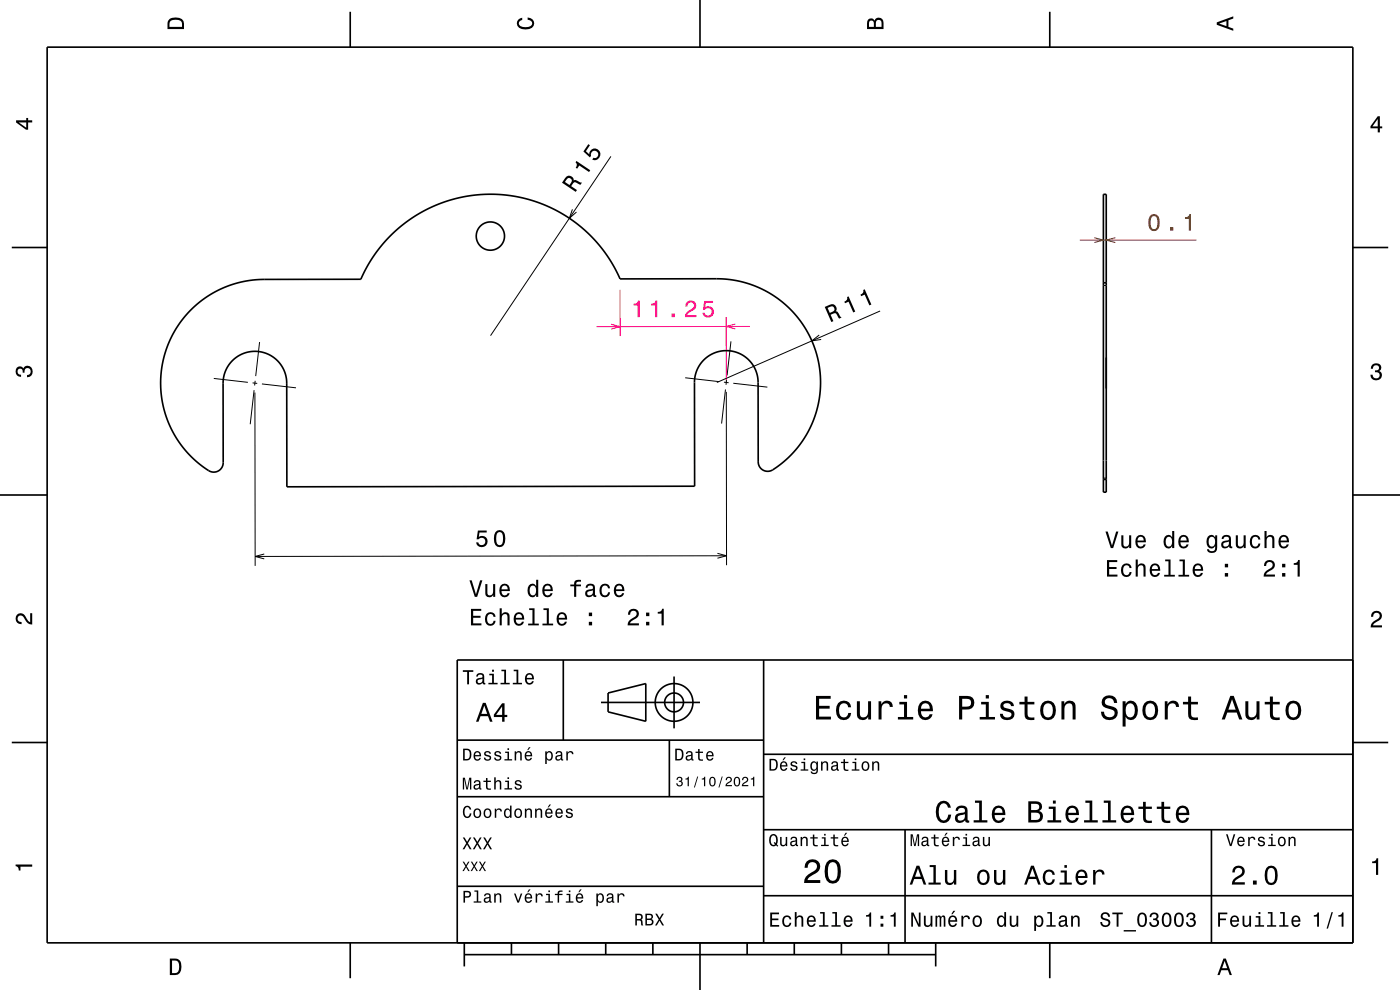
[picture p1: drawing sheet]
<svg xmlns="http://www.w3.org/2000/svg" width="297mm" height="210mm" viewBox="0 0 297 210" stroke-linecap="round" stroke-linejoin="round" font-family="sans-serif">
<g fill="none" stroke="#000" stroke-width=".21">
<path d="M129.6 33.2l-25.5 38M121.4 44.4l-.6 1.9 1.5-1.3M55.1 72.6l-.9 7.2M155.1 72.4l-.9 7.2M173.8 71.1l-1.6 1.2 2-.3M186.7 66l-34.6 15.1M234.1 60.6h.6M45.4 80.3l7.2 .8M53.6 81.2l1 .1M53.9 82.8l-.8 7.2M54.1 83.3v36.7M54.1 80.8l-.1 1"/>
<path d="M55.6 81.4l7.2 .9M145.4 80.1l7.2 .9M153.6 81.1l1 .1M153.9 82.6l-.8 7.2M154.1 83.1v36.8M154.1 80.6l-.1 1M155.6 81.3l7.2 .8M56.1 117.5l-2 .5 2 .6M152.2 117.4l1.9 .5-1.9 .5M154.1 117.9l-100 .1M234.1 101.4h.6"/>
</g>
<path d="M131.5 61.5l.1 9.8M154.1 67.3v13.7" fill="none" stroke="#ff0080" stroke-width=".21"/>
<g fill="none" stroke="#000" stroke-width=".35">
<path d="M10 10h277v190h-277zM74.3 2.5v7.5M148.5 0v10M222.7 2.5v7.5M2.5 52.5h7.5M234.1 41.2h.6v63.2h-.6zM234.1 60h.6M287 52.5h7.5M40.3 65.9l2.5-2.2 2.9-1.8 3.2-1.4 3.2-.9 3.7-.3 20.7-.1 1-2 1.6-2.6 1.5-2 1.8-2.1 1.8-1.7 2.1-1.8 2.3-1.5 2.4-1.3 2.5-1.1 2.4-.8 2.4-.5 3-.5 2.5-.1 3 .1 2.5 .4 2.7 .6 3.3 1.1 2.9 1.3 2.8 1.7 2.6 2 2.3 2.2 2.3 2.7 1.9 3 1.4 2.9 20.9-.1 3.8 .4 3.3 .9 3.2 1.5 2.9 1.9 2.6 2.4 1.6 1.9 1.2 1.9 1.2 2.2 .9 2.3 .5 2.2 .4 2.5 .1 2.2-.2 2.3-.3 2.2-.7 2.4-.9 2.1-1 2-1.3 1.8-1.6 2-1.6 1.5-1.7 1.4a2.29 2.29 0 0 1-3.6 .1l-.4-1.2v-16.9a6.7 6.7 0 0 0-6.7-6.7 6.7 6.7 0 0 0-6.8 6.7l.1 22-86.5 .2-.1-22.3a6.7 6.7 0 0 0-6.9-6.5 6.7 6.7 0 0 0-6.6 6.8v16.9a2.07 2.07 0 0 1-1.3 1.8 2.07 2.07 0 0 1-2.3-.5l-1.9-1.5-1.8-1.8-1.6-1.9-1.1-1.6-1.1-2-1-2.3-.6-2.4-.4-2.5-.1-2.3 .1-2.4 .4-2.5 .7-2.2 .9-2.3 1.1-2 1.4-2zM0 105h10M234.1 101.7h.6M287 105h10"/>
<path d="M119.5 140v17M162 140v60M287 140h-190v60M2.5 157.5h7.5M97 157h65M127.5 149h21M129 147l8-2v8l-8-2zM142 157v12M143 143.5v11M287 157.5h7.5M97 169h65M162 176h125"/>
<path d="M162 160h125M192 176v24M257 176v24M97 188h65M162 190h125M74.3 200v7.5M98.5 202.5h100M98.5 200v5M108.5 200v2.5M118.5 200v2.5M128.5 200v2.5M138.5 200v2.5"/>
<path d="M148.5 200v10M158.5 200v2.5M168.5 200v2.5M178.5 200v2.5M188.5 200v2.5M198.5 200v5M222.7 200v7.5"/>
<circle cx="104" cy="50.1" r="3"/>
<circle cx="143" cy="149" r="2"/>
<circle cx="143" cy="149" r="4"/>
</g>
<g fill="#000">
<path d="M36 4a2.18 2.18 0 0 0-.5 2.2h3.5v-1.2a1.43 1.43 0 0 0-1.7-1.3zM36.3 4.4a2.15 2.15 0 0 1 2.2 .3l.1 1h-2.6v-1z" fill-rule="evenodd"/>
<path d="M109.9 4.2l.9-.4v.4a.7 .7 0 0 0-.7 .5 .7 .7 0 0 0 .3 .8 1.7 1.7 0 0 0 2.5-.5 .9 .9 0 0 0-1-.8v-.5a1.24 1.24 0 0 1 1.4 1.1 1.24 1.24 0 0 1-1 1.4 2.22 2.22 0 0 1-2.5-.7l-.2-.5z" fill-rule="evenodd"/>
<path d="M184.2 4.2l-.3 .7v1.3h3.5v-1.3a.98 .98 0 0 0-.7-1.1 .98 .98 0 0 0-1.2 .6 .84 .84 0 0 0-1.3-.2zM184.5 4.5a.54 .54 0 0 1 .6-.1 .54 .54 0 0 1 .3 .6v.7h-1zM185.9 4.4a.62 .62 0 0 1 .8-.1 .62 .62 0 0 1 .3 .6v.8h-1.2z" fill-rule="evenodd"/>
<path d="M258.1 4.7v.6l3.5 1.2v-.4l-1-.4v-1.4l1-.4v-.4zM258.6 5l1.6-.5v1z" fill-rule="evenodd"/>
<path d="M3.4 25.5v.5l2.1 1.5h.5v-1.5h.8v-.5h-.8v-.5h-.4v.5zM4 26h1.6v1.1z" fill-rule="evenodd"/>
<path d="M122.3 34.1l-.2 .3a.77 .77 0 0 1 0 1.2l.3 .2 .5-.7 2.1 1.4 .2-.4zM124.8 30.6l-1 1.5 1.4 1.3 .2-.3a.79 .79 0 0 1 .5-1.1 .79 .79 0 0 1 1 .6 .79 .79 0 0 1-.8 .9h-.2l-.3 .3a1.21 1.21 0 0 0 1.8-.6 1.21 1.21 0 0 0-1-1.6 1.21 1.21 0 0 0-1.4 1.1l-.7-.6 .9-1.3z" fill-rule="evenodd"/>
<path d="M292.3 24.7l-1.6 2.1v.4h1.6v.9h.4v-.9h.5v-.4h-.5v-2.1zM292.3 25.2v1.6h-1.1z" fill-rule="evenodd"/>
<path d="M120.2 37.4l-1 1.4 2.9 1.9 .3-.4-1.2-.8a1.08 1.08 0 0 1 .8-.8l1.1 .5 .3-.4-1.3-.6-.4 .1v-.3a1.01 1.01 0 0 0-1.5-.6zM120.4 37.9a.59 .59 0 0 1 .8 .1 .59 .59 0 0 1-.1 .8l-.3 .5-1-.7z" fill-rule="evenodd"/>
<path d="M175 65.1l1.4 3.2 .4-.2-.6-1.3a.85 .85 0 0 1 1.3 0l.5 .8 .5-.2-.8-1.3-.4-.1a.97 .97 0 0 0-.1-1.2 .97 .97 0 0 0-1.2-.2zM175.6 65.3a1.09 1.09 0 0 1 1.2-.2 .61 .61 0 0 1 .2 .6 .61 .61 0 0 1-.5 .5l-.5 .2z" fill-rule="evenodd"/>
<path d="M179.7 63a.77 .77 0 0 1-.6 1l.2 .3 .7-.3 1 2.3 .4-.2-1.4-3.2zM183.1 61.5a.77 .77 0 0 1-.6 1l.2 .3 .7-.3 1 2.3 .5-.2-1.5-3.2z" fill-rule="evenodd"/>
<path d="M291.1 77.4a1.08 1.08 0 0 1 1.4-.2 1.08 1.08 0 0 1 .4 1.2l-.3 .3a1.06 1.06 0 0 1 .5 1.3 1.06 1.06 0 0 1-1.2 .7 1.1 1.1 0 0 1-1.2-1.2h.5a.71 .71 0 0 0 1 .8 .71 .71 0 0 0 .1-1.3h-.6v-.4a.61 .61 0 0 0 .8-.3 .61 .61 0 0 0-.2-.8 .61 .61 0 0 0-.9 .2l-.1 .5h-.5z" fill-rule="evenodd"/>
<path d="M3.6 78a.86 .86 0 0 1 1.4 .2 1.06 1.06 0 0 1 1.2-.6 1.06 1.06 0 0 1 .7 1.2 1.1 1.1 0 0 1-1.2 1.2v-.4a.71 .71 0 0 0 .8-1 .71 .71 0 0 0-1.3-.1v.6h-.4a.61 .61 0 0 0-.3-.8 .61 .61 0 0 0-.8 .2 .61 .61 0 0 0 .2 .8l.6 .2v.4a1.15 1.15 0 0 1-1.2-.6 1.15 1.15 0 0 1 .3-1.3z" fill-rule="evenodd"/>
<path d="M101.4 112.5l-.3 1.9h.4a.79 .79 0 0 1 1.2-.2 .79 .79 0 0 1 0 1.2 .79 .79 0 0 1-1.1-.1l-.1-.2h-.5a1.21 1.21 0 0 0 1.5 1 1.21 1.21 0 0 0 .8-1.6 1.21 1.21 0 0 0-1.7-.6l.1-.9h1.6v-.5zM105.1 112.9a2.66 2.66 0 0 0 .4 3.1 1.13 1.13 0 0 0 1.6-1 2.3 2.3 0 0 0-.6-2.4l-.5-.2-.5 .2zM105.6 112.9h.7a2.37 2.37 0 0 1 0 2.7h-.6a2.38 2.38 0 0 1-.1-2.7z" fill-rule="evenodd"/>
<path d="M3.6 130.4a1.22 1.22 0 0 1 2 .7l.4 .6 .4 .3v-1.9h.4v2.4a1.8 1.8 0 0 1-1.7-1.4 .71 .71 0 0 0-.9-.5 .71 .71 0 0 0-.5 .8 .71 .71 0 0 0 .9 .5v.5a1.18 1.18 0 0 1-1.2-.7 1.18 1.18 0 0 1 .2-1.3z" fill-rule="evenodd"/>
<path d="M291.2 129.9a1.18 1.18 0 0 1 1.9 .3 1.18 1.18 0 0 1-1 1.7l-.5 .3-.3 .5h1.9v.4h-2.4a1.8 1.8 0 0 1 1.4-1.8 .71 .71 0 0 0 .5-.8 .71 .71 0 0 0-.9-.5 .71 .71 0 0 0-.5 .8h-.4z" fill-rule="evenodd"/>
<path d="M98.2 158.8v2.5h.9a1.37 1.37 0 0 0 .7-2.2 1.56 1.56 0 0 0-1.6-.3zM98.6 159.1a.98 .98 0 0 1 1.1 .7 .98 .98 0 0 1-.6 1.2h-.5zM100.7 159.6a1.04 1.04 0 0 0-.2 1.2 1.04 1.04 0 0 0 1 .5l.5-.5h-.3l-.4 .3a.54 .54 0 0 1-.5-.7h1.3a.83 .83 0 0 0-.4-.9 .83 .83 0 0 0-1 .1zM100.9 159.7l.2-.1a.47 .47 0 0 1 .5 .1 .47 .47 0 0 1 .1 .5h-.9zM102.9 159.5l-.2 .1a.69 .69 0 0 0 .9 .9l.2 .1a.43 .43 0 0 1-.4 .5 .43 .43 0 0 1-.4-.4h-.3a.74 .74 0 0 0 .9 .7 .74 .74 0 0 0 .5-1l-1-.4a.38 .38 0 0 1 .3-.5 .38 .38 0 0 1 .4 .4h.3a.78 .78 0 0 0-1.2-.4zM105.1 159.5l-.2 .1a.69 .69 0 0 0 .9 .9l.2 .1a.43 .43 0 0 1-.4 .5 .43 .43 0 0 1-.5-.4h-.3a.74 .74 0 0 0 .9 .7 .74 .74 0 0 0 .5-1l-.9-.4a.38 .38 0 0 1 .3-.5 .38 .38 0 0 1 .4 .4h.3a.77 .77 0 0 0-1.2-.4zM107.2 159.4v.3h.5v1.3h-.7v.3h1.6v-.3h-.6v-1.6zM107.7 158.7v.4h.3v-.4zM109.2 159.4v1.9h.3v-1.1a.45 .45 0 0 1 .4-.6 .45 .45 0 0 1 .5 .5v1.2h.3v-1.3a.63 .63 0 0 0-.5-.7 .63 .63 0 0 0-.7 .4v-.3zM112.2 158.5l-.4 .6h.3l.5-.6zM111.5 159.6a1.04 1.04 0 0 0-.2 1.2 1.04 1.04 0 0 0 1.1 .5l.5-.5h-.3l-.5 .3a.54 .54 0 0 1-.5-.7h1.3a.83 .83 0 0 0-.4-.9 .83 .83 0 0 0-1 .1zM111.8 159.7l.1-.1a.48 .48 0 0 1 .5 .1 .48 .48 0 0 1 .2 .5h-1zM115.7 159.4v2.7h.3v-1.1a.66 .66 0 0 0 .7 .4 .66 .66 0 0 0 .5-.6 .91 .91 0 0 0 0-1.1 .91 .91 0 0 0-1-.3l-.2 .3v-.3zM116.1 159.8a.45 .45 0 0 1 .5-.2 .45 .45 0 0 1 .3 .4 .65 .65 0 0 1 .1 .8 .65 .65 0 0 1-.7 .2 .98 .98 0 0 1-.2-1.2zM118.1 159.5l-.2 .4h.3a.39 .39 0 0 1 .4-.3 .39 .39 0 0 1 .3 .5h-.1a.65 .65 0 0 0-1 .4 .65 .65 0 0 0 .6 .9l.6-.3 .1 .2h.4v-.2l-.2-.1v-1.1a.72 .72 0 0 0-.5-.6 .72 .72 0 0 0-.7 .2zM118.2 160.6l.8-.3a.55 .55 0 0 1-.2 .7 .55 .55 0 0 1-.6 0zM120.1 159.4v1.9h.4v-1.1a.47 .47 0 0 1 .2-.6 .47 .47 0 0 1 .6 .2v.2h.4a.64 .64 0 0 0-.5-.7 .64 .64 0 0 0-.8 .4v-.3z" fill-rule="evenodd"/>
<path d="M98.2 142.2v.3h.9v2.7h.4v-2.7h.9v-.3zM101.3 143l-.3 .5h.4a.47 .47 0 0 1 .5-.4 .47 .47 0 0 1 .4 .6l-.2 .1a.84 .84 0 0 0-1 .2 .84 .84 0 0 0 0 1.1 .9 .9 0 0 0 1.3-.2l.1 .2 .5 .1v-.3l-.3-.1v-1.3a.87 .87 0 0 0-1.4-.5zM101.4 144.3l.9-.3a.66 .66 0 0 1-.1 .7 .66 .66 0 0 1-.8 .1zM103.8 142.9v.3h.6v1.6h-.8v.4h2v-.4h-.8v-1.9zM104.4 142.1v.4h.4v-.4zM106.4 142.1v.3h.6v2.4h-.8v.4h1.9v-.4h-.7v-2.7zM109 142.1v.3h.6v2.4h-.8v.4h1.9v-.4h-.7v-2.7zM111.6 143.1a1.32 1.32 0 0 0 .7 2.1 .9 .9 0 0 0 .9-.7h-.3l-.2 .3-.4 .1a.65 .65 0 0 1-.6-.8h1.6a1 1 0 0 0-.4-1.2 1 1 0 0 0-1.3 .2zM111.9 143.3a.57 .57 0 0 1 .7-.1 .57 .57 0 0 1 .3 .6h-1.2z" fill-rule="evenodd"/>
<path d="M102.4 149.1l-1.4 4h.5l.4-1.2h1.6l.4 1.2h.6l-1.5-4zM102.7 149.7l.7 1.7h-1.3zM106.5 149.2l-1.7 2.4v.5h1.7v1h.5v-1h.6v-.5h-.6v-2.4zM106.5 149.9v1.7h-1.3z" fill-rule="evenodd"/>
<path d="M143.2 158.8v2.5h.9a1.37 1.37 0 0 0 .7-2.2 1.56 1.56 0 0 0-1.6-.3zM143.6 159.1a.98 .98 0 0 1 1.1 .7 .98 .98 0 0 1-.6 1.2h-.5zM145.7 159.5l-.2 .4h.3a.39 .39 0 0 1 .5-.3 .39 .39 0 0 1 .3 .5h-.2a.65 .65 0 0 0-.9 .4 .65 .65 0 0 0 .5 .9l.7-.3v.2h.4v-.2l-.1-.1-.1-1.1a.73 .73 0 0 0-.4-.6 .73 .73 0 0 0-.8 .2zM145.8 160.6l.8-.3a.55 .55 0 0 1-.1 .7 .55 .55 0 0 1-.7 0zM148.1 158.9v.5h-.5v.3h.5v1.3a.75 .75 0 0 0 1 .4v-.3a.48 .48 0 0 1-.7-.3v-1.1h.7v-.3h-.7v-.5zM150 159.6a1.04 1.04 0 0 0-.2 1.2 1.04 1.04 0 0 0 1.1 .5l.5-.5h-.4l-.4 .3a.54 .54 0 0 1-.5-.7h1.3a.83 .83 0 0 0-.4-.9 .83 .83 0 0 0-1 .1zM150.3 159.7l.1-.1a.48 .48 0 0 1 .5 .1 .48 .48 0 0 1 .2 .5h-1z" fill-rule="evenodd"/>
<path d="M173.1 147.6v5h3.2v-.6h-2.5v-1.7h2.2v-.6h-2.2v-1.5h2.4v-.6zM177.8 149.2a2.59 2.59 0 0 0 .5 3.4 1.58 1.58 0 0 0 2.3-1.4h-.6a.95 .95 0 0 1-.9 1 .95 .95 0 0 1-1-.9 1.59 1.59 0 0 1 .9-2.1 .85 .85 0 0 1 .9 .8h.7a1.56 1.56 0 0 0-1.1-1.3 1.56 1.56 0 0 0-1.7 .5zM181.8 148.8v2.5a1.27 1.27 0 0 0 .9 1.4 1.27 1.27 0 0 0 1.5-.7v.6h.6v-3.8h-.6v2.2a.92 .92 0 0 1-.6 1.1 .92 .92 0 0 1-1.2-.4v-2.9zM186.4 148.8v3.8h.6v-2.2a.95 .95 0 0 1 .5-1.1 .95 .95 0 0 1 1.2 .3l.1 .4h.6a1.28 1.28 0 0 0-1-1.4 1.28 1.28 0 0 0-1.4 .8v-.6zM190.8 148.9v.5h1v2.7h-1.3v.5h3.2v-.5h-1.3v-3.2zM191.8 147.4v.8h.6v-.8zM195.1 149.2a2.62 2.62 0 0 0 .5 3.4 1.57 1.57 0 0 0 2.2-1.1h-.6l-.3 .5-.5 .2a1.08 1.08 0 0 1-1-1.3h2.5a1.66 1.66 0 0 0-.7-2 1.66 1.66 0 0 0-2.1 .3zM195.6 149.5a.94 .94 0 0 1 1.2-.2 .94 .94 0 0 1 .5 1h-1.9zM203.5 147.6v5h.6v-2.1h.8a1.47 1.47 0 0 0 1.8-1.2 1.47 1.47 0 0 0-1.5-1.7zM204.1 148.2a1.6 1.6 0 0 1 1.8 .5 .86 .86 0 0 1 0 .9 .86 .86 0 0 1-.9 .3h-.9zM208.1 148.9v.5h1v2.7h-1.3v.5h3.3v-.5h-1.3v-3.2zM209.1 147.4v.8h.7v-.8zM212.6 148.9a1.08 1.08 0 0 0-.3 1.2 1.08 1.08 0 0 0 1 .7l1.1 .4a.57 .57 0 0 1 .2 .6 .57 .57 0 0 1-.5 .4 .96 .96 0 0 1-1.4-.8h-.6a1.6 1.6 0 0 0 1.3 1.4 1.6 1.6 0 0 0 1.7-.8 1.13 1.13 0 0 0-1-1.6l-1.1-.3-.2-.4a.87 .87 0 0 1 .9-.5 .87 .87 0 0 1 .8 .6h.6a1.41 1.41 0 0 0-2.1-1.1zM217.4 147.8v1.1h-1.1v.5h1.1v2.6l.2 .4 .4 .3h1.4v-.5a.97 .97 0 0 1-1.4-.5v-2.3h1.4v-.5h-1.4v-1.1zM221.1 149.2a2.56 2.56 0 0 0 .5 3.4 1.72 1.72 0 0 0 1.8-.2 1.72 1.72 0 0 0 .6-1.7 1.7 1.7 0 0 0-.9-1.9 1.7 1.7 0 0 0-2 .4zM221.6 149.6a.96 .96 0 0 1 1-.4 .96 .96 0 0 1 .7 .8 1.59 1.59 0 0 1-1 2.2 1.19 1.19 0 0 1-1-1.5zM225.2 148.8v3.8h.6v-2.2a.97 .97 0 0 1 .5-1.1 .97 .97 0 0 1 1.1 .2l.1 .7v2.4h.7v-2.5a1.27 1.27 0 0 0-.9-1.4 1.27 1.27 0 0 0-1.5 .6v-.5zM234.1 147.9a1.38 1.38 0 0 0-.3 1.5 1.38 1.38 0 0 0 1.3 .9 1.25 1.25 0 0 1 1.4 .9 1.15 1.15 0 0 1-1.3 .9 1.15 1.15 0 0 1-1-1.1h-.7a1.8 1.8 0 0 0 1.7 1.8 1.8 1.8 0 0 0 1.9-1.6 1.46 1.46 0 0 0-1.5-1.4l-.6-.2a.83 .83 0 0 1-.5-1.1 .83 .83 0 0 1 1.2-.3l.5 .5 .1 .4h.7a1.67 1.67 0 0 0-1-1.6 1.67 1.67 0 0 0-1.9 .4zM238.2 148.8v5.3h.6v-2.1a1.32 1.32 0 0 0 1.4 .7 1.32 1.32 0 0 0 1.1-1.1 2.43 2.43 0 0 0-.8-2.8 1.21 1.21 0 0 0-1.7 .5v-.5zM239.1 149.6a.9 .9 0 0 1 .9-.4 .9 .9 0 0 1 .7 .8 1.61 1.61 0 0 1-.9 2.2 1.18 1.18 0 0 1-1-1.5zM242.8 149.2a2.56 2.56 0 0 0 .5 3.4 1.72 1.72 0 0 0 1.8-.2 1.72 1.72 0 0 0 .6-1.7 1.7 1.7 0 0 0-.9-1.9 1.7 1.7 0 0 0-2 .4zM243.3 149.6a.96 .96 0 0 1 1-.4 .96 .96 0 0 1 .7 .8 1.59 1.59 0 0 1-1 2.2 1.19 1.19 0 0 1-1-1.5zM247.1 148.8v3.8h.6v-2.2a.95 .95 0 0 1 .5-1.1 .95 .95 0 0 1 1.2 .3l.1 .4h.6a1.28 1.28 0 0 0-1-1.4 1.28 1.28 0 0 0-1.4 .8v-.6zM252 147.8v1.1h-1v.5h1l.1 2.6 .2 .4 .4 .3h1.4v-.5a.97 .97 0 0 1-1.4-.5v-2.3h1.4v-.5h-1.4v-1.1zM261 147.6l-1.8 5h.6l.6-1.4h2l.5 1.4h.7l-1.9-5zM261.4 148.3l.7 2.2h-1.5zM264.2 148.8v2.5a1.27 1.27 0 0 0 .9 1.4 1.27 1.27 0 0 0 1.5-.7v.6h.6v-3.8h-.6v2.2a.92 .92 0 0 1-.6 1.1 .92 .92 0 0 1-1.1-.4l-.1-2.9zM269.4 147.8v1.1h-1.1v.5h1.1v2.6l.2 .4 .4 .3 .7 .1 .8-.1v-.5a.97 .97 0 0 1-1.4-.5l-.1-2.3h1.5v-.5h-1.5v-1.1zM273.1 149.2a2.56 2.56 0 0 0 .6 3.4 1.72 1.72 0 0 0 1.8-.2 1.72 1.72 0 0 0 .6-1.7 1.7 1.7 0 0 0-.9-1.9 1.7 1.7 0 0 0-2.1 .4zM273.6 149.6a.96 .96 0 0 1 1-.4 .96 .96 0 0 1 .7 .8 1.59 1.59 0 0 1-.9 2.2 1.19 1.19 0 0 1-1.1-1.5z" fill-rule="evenodd"/>
<path d="M98.2 165v2.5h.3v-2.3l.4 2.3h.3l.5-2.3v2.3h.3v-2.5h-.5l-.4 2.2-.5-2.2zM100.7 165.6l-.2 .5h.3a.39 .39 0 0 1 .5-.4 .39 .39 0 0 1 .3 .6h-.2a.65 .65 0 0 0-.9 .4 .65 .65 0 0 0 .5 .8l.7-.3v.2l.4 .1v-.3h-.1l-.1-1.1a.73 .73 0 0 0-.4-.6 .73 .73 0 0 0-.8 .1zM100.8 166.7l.8-.2a.55 .55 0 0 1-.1 .6 .55 .55 0 0 1-.7 .1zM103.1 165v.6h-.5v.3h.5v1.3a.74 .74 0 0 0 1 .3v-.3a.49 .49 0 0 1-.7-.2v-1.1h.7v-.3h-.7v-.6zM104.8 164.9v2.6h.4v-1.1a.45 .45 0 0 1 .3-.7 .45 .45 0 0 1 .5 .6v1.2h.3v-1.3a.63 .63 0 0 0-.4-.7 .63 .63 0 0 0-.7 .3v-.9zM107.2 165.6v.3h.5v1.3h-.7v.3h1.6v-.3h-.6v-1.6zM107.7 164.9v.3h.3v-.3zM109.4 165.6l-.2 .2a.69 .69 0 0 0 .9 .9l.2 .1a.43 .43 0 0 1-.3 .5 .43 .43 0 0 1-.5-.4h-.3a.74 .74 0 0 0 .9 .7 .74 .74 0 0 0 .5-1.1l-1-.3a.38 .38 0 0 1 .3-.5 .38 .38 0 0 1 .4 .4l.4-.1a.78 .78 0 0 0-1.3-.4z" fill-rule="evenodd"/>
<path d="M98.4 171.2a1.45 1.45 0 0 0 .7 2.3 .94 .94 0 0 0 .9-1h-.3a.59 .59 0 0 1-.8 .7 1.31 1.31 0 0 1 .2-2l.3 .1 .2 .4h.4a.85 .85 0 0 0-.6-.8 .85 .85 0 0 0-1 .3zM100.6 171.7a1.04 1.04 0 0 0-.1 1.3 1.04 1.04 0 0 0 1.1 .5 1.04 1.04 0 0 0 .5-1.3 1.04 1.04 0 0 0-1.2-.7zM100.9 171.9a.48 .48 0 0 1 .5-.1 .48 .48 0 0 1 .3 .4 .66 .66 0 0 1 0 .7 .66 .66 0 0 1-.7 .3 .98 .98 0 0 1-.1-1.3zM102.8 171.7a1.04 1.04 0 0 0-.2 1.3 1.04 1.04 0 0 0 1.2 .5 1.04 1.04 0 0 0 .5-1.3 1.04 1.04 0 0 0-1.2-.7zM103 171.9a.48 .48 0 0 1 .5-.1 .48 .48 0 0 1 .4 .4 .66 .66 0 0 1 0 .7 .66 .66 0 0 1-.7 .3 .97 .97 0 0 1-.2-1.3zM105 171.5v2h.3v-1.1a.47 .47 0 0 1 .2-.6 .47 .47 0 0 1 .6 .2l.1 .1h.3a.64 .64 0 0 0-.5-.6 .64 .64 0 0 0-.7 .4v-.4zM107.1 171.7a1.06 1.06 0 0 0-.2 1.2 1.06 1.06 0 0 0 .9 .6l.4-.3v.3h.3v-2.6h-.3v.9a.63 .63 0 0 0-1.1-.1zM107.4 171.9a.44 .44 0 0 1 .4-.1 .44 .44 0 0 1 .4 .4 .65 .65 0 0 1 0 .7 .65 .65 0 0 1-.7 .3l-.2-.4zM109.3 171.7a1.04 1.04 0 0 0-.1 1.3 1.04 1.04 0 0 0 1.1 .5 1.04 1.04 0 0 0 .5-1.3 1.04 1.04 0 0 0-1.2-.7zM109.5 171.9a.48 .48 0 0 1 .6-.1 .48 .48 0 0 1 .3 .4 .66 .66 0 0 1 0 .7 .66 .66 0 0 1-.7 .3 .98 .98 0 0 1-.2-1.3zM111.4 171.5v2h.3v-1.1a.45 .45 0 0 1 .3-.7 .45 .45 0 0 1 .5 .6v1.2h.4v-1.3a.63 .63 0 0 0-.5-.7 .63 .63 0 0 0-.7 .3v-.3zM113.5 171.5v2h.3v-1.1a.45 .45 0 0 1 .3-.6 .45 .45 0 0 1 .6 .2v1.5h.3v-1.3a.63 .63 0 0 0-.4-.7 .63 .63 0 0 0-.8 .3v-.3zM116.5 170.7l-.3 .6h.2l.5-.6zM115.9 171.7a1.04 1.04 0 0 0-.2 1.2 1.04 1.04 0 0 0 1 .6l.5-.6h-.3l-.4 .4a.54 .54 0 0 1-.5-.7h1.2a.83 .83 0 0 0-.3-1 .83 .83 0 0 0-1 .1zM116.1 171.9l.2-.1a.47 .47 0 0 1 .4 .1 .47 .47 0 0 1 .2 .4h-.9zM118 171.7a1.04 1.04 0 0 0-.2 1.2 1.04 1.04 0 0 0 1.1 .6l.5-.6h-.3l-.5 .4a.53 .53 0 0 1-.5-.7h1.3a.83 .83 0 0 0-.3-1 .83 .83 0 0 0-1.1 .1zM118.3 171.9l.1-.1a.47 .47 0 0 1 .5 .1 .47 .47 0 0 1 .2 .4h-1zM120.2 171.6l-.1 .2a.69 .69 0 0 0 .8 .9l.3 .1a.43 .43 0 0 1-.4 .5 .43 .43 0 0 1-.5-.4h-.3a.74 .74 0 0 0 .9 .7 .74 .74 0 0 0 .5-1.1l-1-.3a.38 .38 0 0 1 .3-.5 .38 .38 0 0 1 .5 .3h.3a.77 .77 0 0 0-1.3-.4z" fill-rule="evenodd"/>
<path d="M143.7 164.9l-.2 .5h.3a.35 .35 0 0 1 .2-.4 .35 .35 0 0 1 .4 .1 .35 .35 0 0 1-.1 .5h-.3v.2a.42 .42 0 0 1 .6 .4 .42 .42 0 0 1-.5 .5 .42 .42 0 0 1-.4-.6h-.2a.66 .66 0 0 0 .9 .7 .66 .66 0 0 0 .1-1.1 .58 .58 0 0 0 .1-.9 .58 .58 0 0 0-.9 .1zM145.4 165.1v.3h.5v1.4h.2v-2zM147.9 164.7l-.7 2.3h.2l.7-2.3zM148.9 165.1v.3h.4v1.4h.3v-2zM150.6 165a1.15 1.15 0 0 0 .5 1.8 1.16 1.16 0 0 0 .5-1.8 .63 .63 0 0 0-1 0zM150.9 165.1l.2-.1a.98 .98 0 0 1 0 1.6l-.2-.1-.2-.3v-.7zM153.1 164.7l-.7 2.3h.2l.7-2.3zM154.1 164.9l-.2 .6h.3a.4 .4 0 0 1 .3-.5 .4 .4 0 0 1 .5 .3 .4 .4 0 0 1-.3 .5l-.2 .1a.93 .93 0 0 0-.6 .9h1.4v-.3h-1.1l.5-.4a.67 .67 0 0 0 .5-1 .67 .67 0 0 0-1.1-.2zM155.8 165a1.15 1.15 0 0 0 .5 1.8 1.16 1.16 0 0 0 .5-1.8 .63 .63 0 0 0-1 0zM156.1 165.1l.2-.1a.98 .98 0 0 1 0 1.6l-.2-.1-.2-.3v-.7zM157.6 164.9l-.2 .6h.3a.4 .4 0 0 1 .3-.5 .4 .4 0 0 1 .5 .3 .4 .4 0 0 1-.3 .5l-.2 .1a.94 .94 0 0 0-.6 .9h1.3v-.3h-1l.4-.4a.67 .67 0 0 0 .6-1 .67 .67 0 0 0-1.1-.2zM159.3 165.1v.3h.5v1.4h.2v-2z" fill-rule="evenodd"/>
<path d="M163.2 161v2.5h.9a1.37 1.37 0 0 0 .7-2.2 1.58 1.58 0 0 0-1.6-.3zM163.6 161.3a.98 .98 0 0 1 1.1 .7 .98 .98 0 0 1-.6 1.2h-.5zM166.4 160.7l-.4 .6h.2l.5-.6zM165.7 161.7a1.04 1.04 0 0 0-.2 1.2 1.04 1.04 0 0 0 1 .6l.5-.6h-.3l-.4 .4a.54 .54 0 0 1-.5-.7h1.3a.83 .83 0 0 0-.4-1 .83 .83 0 0 0-1 .1zM165.9 161.9l.2-.1a.48 .48 0 0 1 .5 .1 .48 .48 0 0 1 .1 .4h-.9zM167.9 161.6l-.2 .2a.68 .68 0 0 0 .9 .9l.2 .1a.43 .43 0 0 1-.4 .5 .43 .43 0 0 1-.4-.4h-.3a.74 .74 0 0 0 .9 .7 .74 .74 0 0 0 .5-1.1l-1-.3a.38 .38 0 0 1 .3-.5 .38 .38 0 0 1 .4 .4l.3-.1a.78 .78 0 0 0-1.2-.4zM170 161.6v.3h.5v1.3h-.7v.3h1.7v-.3h-.7v-1.6zM170.5 160.9v.3h.3v-.3zM172.1 161.7a1.06 1.06 0 0 0-.2 1.2 1.06 1.06 0 0 0 .9 .6l.4-.3a.52 .52 0 0 1-.2 .7 .52 .52 0 0 1-.7-.3h-.3a.78 .78 0 0 0 .9 .6 .78 .78 0 0 0 .6-.8v-1.9h-.3v.4l-.2-.3a.64 .64 0 0 0-.9 .1zM172.4 161.9a.45 .45 0 0 1 .4-.1 .45 .45 0 0 1 .4 .4 .65 .65 0 0 1 0 .7 .65 .65 0 0 1-.7 .3l-.2-.4zM174.2 161.5v2h.3v-1.1a.45 .45 0 0 1 .3-.6 .45 .45 0 0 1 .5 .2l.1 1.5h.3v-1.3a.63 .63 0 0 0-.5-.7 .63 .63 0 0 0-.7 .3v-.3zM176.6 161.6l-.2 .5h.3a.39 .39 0 0 1 .4-.4 .39 .39 0 0 1 .3 .6h-.1a.65 .65 0 0 0-1 .4 .65 .65 0 0 0 .6 .8l.6-.3 .1 .2 .4 .1-.2-.4v-1a.73 .73 0 0 0-1.2-.5zM176.7 162.7l.8-.2a.55 .55 0 0 1-.2 .6 .55 .55 0 0 1-.6 .1zM178.9 161v.6h-.5v.3h.5l.1 1.3a.75 .75 0 0 0 1 .3v-.3a.48 .48 0 0 1-.7-.2v-1.1h.7v-.3h-.7v-.6zM180.8 161.6v.3h.5v1.3h-.6v.3h1.6v-.3h-.6v-1.6zM181.3 160.9v.3h.4v-.3zM183 161.7a1.04 1.04 0 0 0-.2 1.3 1.04 1.04 0 0 0 1.2 .5 1.04 1.04 0 0 0 .4-1.3 1.04 1.04 0 0 0-1.2-.7zM183.2 161.9a.48 .48 0 0 1 .5-.1 .48 .48 0 0 1 .4 .4 .66 .66 0 0 1 0 .7 .66 .66 0 0 1-.7 .3 .98 .98 0 0 1-.2-1.3zM185 161.5v2h.3v-1.1a.45 .45 0 0 1 .3-.6 .45 .45 0 0 1 .6 .2v1.5h.3v-1.3a.63 .63 0 0 0-.4-.7 .63 .63 0 0 0-.8 .3v-.3z" fill-rule="evenodd"/>
<path d="M163.4 177.2a1.45 1.45 0 0 0 .7 2.3l.5-.2 .3 .3 .2-.2-.3-.3a1.53 1.53 0 0 0-.5-2.2l-.6 .1zM163.8 177.3l.3-.1a1.21 1.21 0 0 1 .5 1.7l-.3-.3-.2 .2 .3 .3a.45 .45 0 0 1-.7-.1 1.62 1.62 0 0 1 .1-1.7zM165.5 177.5v1.3a.63 .63 0 0 0 .4 .7 .63 .63 0 0 0 .8-.3v.3h.3v-2h-.3v1.2a.46 .46 0 0 1-.3 .5 .46 .46 0 0 1-.6-.2v-1.5zM167.9 177.6l-.2 .5h.3a.39 .39 0 0 1 .5-.4 .39 .39 0 0 1 .2 .6h-.1a.65 .65 0 0 0-.9 .4 .65 .65 0 0 0 .5 .8l.6-.3 .1 .2 .4 .1v-.3h-.2v-1.1a.73 .73 0 0 0-1.2-.5zM168 178.7l.8-.2a.55 .55 0 0 1-.2 .6 .55 .55 0 0 1-.6 .1zM169.8 177.5v2h.4v-1.1a.45 .45 0 0 1 .2-.6 .45 .45 0 0 1 .6 .2v1.5h.3v-1.3a.63 .63 0 0 0-.4-.7 .63 .63 0 0 0-.8 .3v-.3zM172.4 177v.6h-.5v.3h.5l.1 1.3a.75 .75 0 0 0 1 .3v-.3a.49 .49 0 0 1-.7-.2v-1.1h.7v-.3h-.7v-.6zM174.3 177.6v.3h.5v1.3h-.6v.3h1.6v-.3h-.6v-1.6zM174.8 176.9v.3h.4v-.3zM176.8 177v.6h-.6v.3h.6v1.3a.74 .74 0 0 0 1 .3v-.3a.49 .49 0 0 1-.7-.2v-1.1h.7v-.3h-.7v-.6zM179.4 176.7l-.4 .6h.2l.5-.6zM178.7 177.7a1.04 1.04 0 0 0-.2 1.2 1.04 1.04 0 0 0 1 .6l.5-.6h-.3l-.4 .4a.54 .54 0 0 1-.5-.7h1.3a.83 .83 0 0 0-.4-1 .83 .83 0 0 0-1 .1zM178.9 177.9l.2-.1a.48 .48 0 0 1 .5 .1 .48 .48 0 0 1 .1 .4h-.9z" fill-rule="evenodd"/>
<path d="M193.2 177v2.5h.3v-2.3l.4 2.3h.3l.5-2.3v2.3h.3v-2.5h-.5l-.4 2.2-.5-2.2zM195.7 177.6l-.2 .5h.3a.39 .39 0 0 1 .5-.4 .39 .39 0 0 1 .3 .6h-.2a.65 .65 0 0 0-.9 .4 .65 .65 0 0 0 .5 .8l.7-.3v.2l.4 .1v-.3h-.1l-.1-1.1a.73 .73 0 0 0-1.2-.5zM195.8 178.7l.8-.2a.55 .55 0 0 1-.1 .6 .55 .55 0 0 1-.7 .1zM198.1 177v.6h-.5v.3h.5v1.3a.74 .74 0 0 0 1 .3v-.3a.49 .49 0 0 1-.7-.2v-1.1h.7v-.3h-.7v-.6zM200.7 176.7l-.4 .6h.3l.5-.6zM200 177.7a1.04 1.04 0 0 0-.2 1.2 1.04 1.04 0 0 0 1.1 .6l.5-.6h-.4l-.4 .4a.54 .54 0 0 1-.5-.7h1.3a.83 .83 0 0 0-.4-1 .83 .83 0 0 0-1 .1zM200.3 177.9l.1-.1a.48 .48 0 0 1 .5 .1 .48 .48 0 0 1 .2 .4h-1zM202.1 177.5v2h.3v-1.1a.47 .47 0 0 1 .3-.6 .47 .47 0 0 1 .6 .2v.1h.3a.64 .64 0 0 0-.4-.6 .64 .64 0 0 0-.8 .4v-.4zM204.3 177.6v.3h.5v1.3h-.6v.3h1.6v-.3h-.6v-1.6zM204.8 176.9v.3h.4v-.3zM206.6 177.6l-.2 .5h.3a.39 .39 0 0 1 .4-.4 .39 .39 0 0 1 .3 .6h-.1a.65 .65 0 0 0-1 .4 .65 .65 0 0 0 .6 .8l.6-.3 .1 .2 .4 .1v-.3h-.2v-1.1a.72 .72 0 0 0-.5-.6 .72 .72 0 0 0-.7 .1zM206.7 178.7l.8-.2a.55 .55 0 0 1-.2 .6 .55 .55 0 0 1-.6 .1zM208.5 177.5v1.3a.63 .63 0 0 0 .5 .7 .63 .63 0 0 0 .7-.3v.3h.3v-2h-.3v1.2a.46 .46 0 0 1-.3 .5 .46 .46 0 0 1-.6-.2v-1.5z" fill-rule="evenodd"/>
<path d="M199 170.5a3.6 3.6 0 0 0 0 3.5 1.59 1.59 0 0 0 1.8 .5 1.59 1.59 0 0 0 1-1.7h-.6a1.06 1.06 0 0 1-1.4 1.1 2.68 2.68 0 0 1 0-3.4 .92 .92 0 0 1 1.3 .8h.6a1.53 1.53 0 0 0-1-1.4 1.53 1.53 0 0 0-1.7 .6zM203.1 171.2l-.3 .3-.1 .5h.5a.71 .71 0 0 1 .9-.7 .71 .71 0 0 1 .5 1l-.3 .1a1.46 1.46 0 0 0-1.7 1.2 .93 .93 0 0 0 1 1l.6-.2 .6-.4 .1 .4 .7 .1v-.5h-.3v-2.1a1.31 1.31 0 0 0-2.2-.7zM203.3 173.1l1.4-.4a.99 .99 0 0 1-.3 1.1 .99 .99 0 0 1-1.1 .1l-.1-.4zM206.8 169.8v.5h.9v3.7h-1.1v.5h2.9v-.5h-1.2v-4.2zM210.8 171.4a1.98 1.98 0 0 0 1 3.2 1.36 1.36 0 0 0 1.4-1.1h-.5l-.3 .4-.5 .2a.97 .97 0 0 1-.9-1.2h2.3a1.5 1.5 0 0 0-.7-1.8 1.5 1.5 0 0 0-1.8 .3zM211.2 171.6a.85 .85 0 0 1 1.1-.1 .85 .85 0 0 1 .4 .9h-1.7zM218.1 170v4.5h1.7a1.26 1.26 0 0 0 1.4-1 1.26 1.26 0 0 0-.7-1.5 1.1 1.1 0 0 0 .5-1.3 1.1 1.1 0 0 0-1.3-.7zM218.7 170.5h1a.68 .68 0 0 1 .8 .7 .68 .68 0 0 1-.9 .6h-.9zM218.7 172.4h1a.78 .78 0 0 1 .9 .7 .78 .78 0 0 1-.8 .8h-1.1zM222.5 171.1v.5h.9v2.4h-1.2v.5h2.9v-.5h-1.1v-2.9zM223.4 169.8v.7h.6v-.7zM226.4 171.4a1.98 1.98 0 0 0 1 3.2 1.36 1.36 0 0 0 1.4-1.1h-.5l-.3 .4-.5 .2a.97 .97 0 0 1-.9-1.2h2.3a1.5 1.5 0 0 0-.6-1.8 1.5 1.5 0 0 0-1.9 .3zM226.9 171.6a.85 .85 0 0 1 1-.1 .85 .85 0 0 1 .4 .9h-1.7zM230.3 169.8v.5h.8v3.7h-1.1v.5h2.9v-.5h-1.2v-4.2zM234.2 169.8v.5h.9v3.7h-1.2v.5h2.9v-.5h-1.2v-4.2zM238.1 171.4a1.98 1.98 0 0 0 1 3.2 1.36 1.36 0 0 0 1.4-1.1h-.5l-.3 .4-.5 .2a.97 .97 0 0 1-.9-1.2h2.3a1.5 1.5 0 0 0-.6-1.8 1.5 1.5 0 0 0-1.9 .3zM238.6 171.6a.85 .85 0 0 1 1-.1 .85 .85 0 0 1 .4 .9h-1.7zM242.5 170.1v1h-1v.5h1v2.3l.2 .4 .4 .2 1.3 .1v-.5a.88 .88 0 0 1-1.3-.5v-2h1.3v-.5h-1.3v-1zM246.4 170.1v1h-1v.5h1v2.3l.2 .4 .4 .2 .6 .1h.7v-.5a.87 .87 0 0 1-1.3-.5v-2h1.3v-.5h-1.3v-1zM249.8 171.4a1.98 1.98 0 0 0 1.1 3.2 1.36 1.36 0 0 0 1.4-1.1h-.6l-.3 .4-.5 .2a.97 .97 0 0 1-.9-1.2h2.3a1.5 1.5 0 0 0-.6-1.8 1.5 1.5 0 0 0-1.9 .3zM250.3 171.6a.85 .85 0 0 1 1-.1 .85 .85 0 0 1 .4 .9h-1.7z" fill-rule="evenodd"/>
<path d="M260.1 177l.8 2.5h.4l.8-2.5h-.4l-.6 2.1-.7-2.1zM262.7 177.7a1.04 1.04 0 0 0-.2 1.2 1.04 1.04 0 0 0 1 .6l.5-.6h-.3l-.4 .4a.54 .54 0 0 1-.5-.7h1.3a.83 .83 0 0 0-.4-1 .83 .83 0 0 0-1 .1zM262.9 177.9l.2-.1a.48 .48 0 0 1 .5 .1 .48 .48 0 0 1 .1 .4h-.9zM264.8 177.5v2h.3v-1.1a.47 .47 0 0 1 .3-.6 .47 .47 0 0 1 .6 .2v.1h.3a.64 .64 0 0 0-.5-.6 .64 .64 0 0 0-.7 .4v-.4zM267 177.6l-.1 .2a.69 .69 0 0 0 .9 .9l.2 .1a.43 .43 0 0 1-.4 .5 .43 .43 0 0 1-.5-.4h-.3a.74 .74 0 0 0 .9 .7 .74 .74 0 0 0 .5-1.1l-.9-.3a.38 .38 0 0 1 .3-.5 .38 .38 0 0 1 .4 .4l.3-.1a.78 .78 0 0 0-1.3-.4zM269.2 177.6v.3h.5v1.3h-.7v.3h1.6v-.3h-.6v-1.6zM269.7 176.9v.3h.3v-.3zM271.3 177.7a1.04 1.04 0 0 0-.1 1.3 1.04 1.04 0 0 0 1.1 .5 1.04 1.04 0 0 0 .5-1.3 1.04 1.04 0 0 0-1.2-.7zM271.5 177.9a.48 .48 0 0 1 .6-.1 .48 .48 0 0 1 .3 .4 .67 .67 0 0 1 0 .7 .67 .67 0 0 1-.7 .3 .98 .98 0 0 1-.2-1.3zM273.3 177.5v2h.4v-1.1a.45 .45 0 0 1 .3-.7 .45 .45 0 0 1 .5 .6v1.2h.4v-1.3a.63 .63 0 0 0-.5-.7 .63 .63 0 0 0-.7 .3v-.3z" fill-rule="evenodd"/>
<path d="M3.3 183.4h3.5v.4h-2.5v.9h-.3a.77 .77 0 0 0-.7-1z" fill-rule="evenodd"/>
<path d="M98.1 182.8l.6 1-.6 1h.3l.5-.8 .4 .8h.3l-.6-1.1 .6-.9h-.3l-.4 .7-.5-.7zM99.9 182.8l.6 1-.7 1h.3l.5-.8 .5 .8h.3l-.7-1.1 .6-.9h-.3l-.4 .7-.4-.7zM101.6 182.8l.6 1-.6 1h.3l.4-.8 .5 .8h.3l-.6-1.1 .6-.9h-.3l-.5 .7-.4-.7z" fill-rule="evenodd"/>
<path d="M98.2 177.6l.7 1.3-.8 1.3h.4l.6-1.1 .6 1.1h.3l-.7-1.3 .7-1.3h-.4l-.5 1-.5-1zM100.3 177.6l.8 1.3-.8 1.3h.4l.6-1.1 .5 1.1h.4l-.8-1.3 .8-1.3h-.4l-.5 1-.6-1zM102.5 177.6l.7 1.3-.7 1.3h.3l.6-1.1 .6 1.1h.4l-.8-1.3 .7-1.3h-.3l-.6 1-.5-1z" fill-rule="evenodd"/>
<path d="M98.3 189v2.5h.4v-1.1a.96 .96 0 0 0 1.2-.7 .67 .67 0 0 0-.7-.7zM98.7 189.3h.4a.43 .43 0 0 1 .5 .4 .43 .43 0 0 1-.5 .4h-.4zM100.6 188.9v.3h.5v2h-.6v.3h1.6v-.3h-.6v-2.3zM102.9 189.6l-.2 .5h.3a.39 .39 0 0 1 .5-.4 .39 .39 0 0 1 .2 .6h-.1a.65 .65 0 0 0-.9 .4 .65 .65 0 0 0 .5 .8l.6-.3 .1 .2 .4 .1v-.3h-.2v-1.1a.73 .73 0 0 0-1.2-.5zM103 190.7l.8-.2a.55 .55 0 0 1-.2 .6 .55 .55 0 0 1-.6 .1zM104.8 189.5v2h.4v-1.1a.45 .45 0 0 1 .2-.6 .45 .45 0 0 1 .6 .2v1.5h.3v-1.3a.63 .63 0 0 0-.4-.7 .63 .63 0 0 0-.8 .3v-.3zM109 189.5l.8 2h.3l.7-2h-.3l-.6 1.6-.5-1.6zM112.2 188.7l-.4 .6h.3l.5-.6zM111.5 189.7a1.04 1.04 0 0 0-.2 1.2 1.04 1.04 0 0 0 1.1 .6l.5-.6h-.3l-.5 .4a.54 .54 0 0 1-.5-.7h1.3a.83 .83 0 0 0-.4-1 .83 .83 0 0 0-1 .1zM111.8 189.9l.1-.1a.48 .48 0 0 1 .5 .1 .48 .48 0 0 1 .2 .4h-1zM113.6 189.5v2h.4v-1.1a.47 .47 0 0 1 .2-.6 .47 .47 0 0 1 .6 .2v.1h.4a.64 .64 0 0 0-.5-.6 .64 .64 0 0 0-.8 .4v-.4zM115.8 189.6v.3h.5v1.3h-.6v.3h1.6v-.3h-.6v-1.6zM116.3 188.9v.3h.4v-.3zM117.7 189.6v.3h.6v1.6h.3v-1.6h.7v-.3h-.7v-.3l.7-.1v-.3a.68 .68 0 0 0-.7 0 .68 .68 0 0 0-.3 .7zM120.2 189.6v.3h.5v1.3h-.7v.3h1.6v-.3h-.6v-1.6zM120.7 188.9v.3h.3v-.3zM123 188.7l-.3 .6h.2l.5-.6zM122.4 189.7a1.04 1.04 0 0 0-.2 1.2 1.04 1.04 0 0 0 1 .6l.5-.6h-.3l-.4 .4a.54 .54 0 0 1-.5-.7h1.2a.83 .83 0 0 0-.3-1 .83 .83 0 0 0-1 .1zM122.6 189.9l.2-.1a.48 .48 0 0 1 .5 .1 .48 .48 0 0 1 .1 .4h-.9zM126.5 189.5v2.7h.3v-1a.66 .66 0 0 0 .7 .3 .66 .66 0 0 0 .6-.6 .91 .91 0 0 0 0-1 .91 .91 0 0 0-1-.3l-.3 .2v-.3zM127 189.9a.45 .45 0 0 1 .5-.1 .45 .45 0 0 1 .3 .4v.3a.6 .6 0 0 1-.5 .8 .85 .85 0 0 1-.3-1.4zM128.9 189.6l-.2 .5h.3a.39 .39 0 0 1 .5-.4 .39 .39 0 0 1 .3 .6h-.2a.65 .65 0 0 0-.9 .4 .65 .65 0 0 0 .5 .8l.6-.3 .1 .2 .4 .1v-.3h-.2v-1.1a.73 .73 0 0 0-1.2-.5zM129 190.7l.8-.2a.55 .55 0 0 1-.1 .6 .55 .55 0 0 1-.7 .1zM131 189.5v2h.3v-1.1a.47 .47 0 0 1 .3-.6 .47 .47 0 0 1 .6 .2v.1h.3a.64 .64 0 0 0-.5-.6 .64 .64 0 0 0-.7 .4v-.4z" fill-rule="evenodd"/>
<path d="M134.8 193.8v2.5h.3v-1h.8l.2 1h.3l-.2-1-.2-.2a.69 .69 0 0 0 .3-.8 .69 .69 0 0 0-.7-.5zM135.1 194.1h.4a.43 .43 0 0 1 .5 .4 .43 .43 0 0 1-.5 .4h-.4zM136.9 193.8v2.5h1a.7 .7 0 0 0 .7-.5 .7 .7 0 0 0-.4-.8 .61 .61 0 0 0 .3-.8 .61 .61 0 0 0-.7-.4zM137.2 194.1h.6a.38 .38 0 0 1 .4 .4 .38 .38 0 0 1-.5 .3h-.5zM137.2 195.1h.6a.44 .44 0 0 1 .5 .5 .44 .44 0 0 1-.5 .4h-.6zM139 193.8l.7 1.2-.7 1.3h.3l.6-1 .6 1h.4l-.8-1.3 .7-1.2h-.3l-.6 .9-.5-.9z" fill-rule="evenodd"/>
<path d="M163.4 193.6v3h1.9v-.4h-1.5v-1h1.3v-.4h-1.3v-.9h1.5v-.3zM166.2 194.5a1.31 1.31 0 0 0 .7 2.2 .9 .9 0 0 0 1-1h-.4a.57 .57 0 0 1-.5 .6 .57 .57 0 0 1-.6-.5 .81 .81 0 0 1-.1-.9 .81 .81 0 0 1 .9-.4l.3 .5h.4a.94 .94 0 0 0-.7-.8 .94 .94 0 0 0-1 .3zM168.6 193.5v3.1h.4v-1.4a.54 .54 0 0 1 .3-.6 .54 .54 0 0 1 .7 .3v1.7h.4v-1.6a.76 .76 0 0 0-.5-.8 .76 .76 0 0 0-.9 .4v-1.1zM171.4 194.5a1.32 1.32 0 0 0 .7 2.2 .91 .91 0 0 0 .9-.8h-.3l-.2 .3-.4 .1a.65 .65 0 0 1-.6-.8h1.6a1 1 0 0 0-.5-1.1 1 1 0 0 0-1.2 .1zM171.7 194.7a.57 .57 0 0 1 .7-.1 .57 .57 0 0 1 .3 .6h-1.2zM174 193.5v.3h.6v2.5h-.8v.3h1.9v-.3h-.7v-2.8zM176.6 193.5v.3h.6v2.5h-.8v.3h1.9v-.3h-.7v-2.8zM179.2 194.5a1.32 1.32 0 0 0 .7 2.2 .91 .91 0 0 0 .9-.8h-.3l-.2 .3-.4 .1a.65 .65 0 0 1-.5-.8h1.5a1 1 0 0 0-.4-1.1 1 1 0 0 0-1.3 .1zM179.5 194.7a.57 .57 0 0 1 .7-.1 .57 .57 0 0 1 .3 .6h-1.1z" fill-rule="evenodd"/>
<path d="M171.1 182.7l-.3 .6-.1 .8h.6a1.01 1.01 0 0 1 .8-1.2 1.01 1.01 0 0 1 1.2 .7 1.01 1.01 0 0 1-.7 1.2 2.57 2.57 0 0 0-2 2.5h3.4v-.6h-2.7a2.42 2.42 0 0 1 1.6-1.4 1.61 1.61 0 0 0 1-2.1 1.61 1.61 0 0 0-2.2-.8zM175.4 182.9a4.4 4.4 0 0 0 0 3.9 1.62 1.62 0 0 0 1.7 .6 1.62 1.62 0 0 0 1.2-1.4 3.3 3.3 0 0 0-.9-3.6l-.7-.1-.8 .1zM176.2 183l.5-.1 .4 .1a3.4 3.4 0 0 1 0 3.7l-.4 .2-.5-.2a3.4 3.4 0 0 1 0-3.7z" fill-rule="evenodd"/>
<path d="M183.7 194.1v.3h.7v2.2h.4v-3h-.3a.66 .66 0 0 1-.8 .5zM186.8 195.9v.7h.6v-.7zM186.8 194.3v.6h.6v-.6zM188.9 194.1v.3h.7v2.2h.4v-3h-.3a.66 .66 0 0 1-.8 .5z" fill-rule="evenodd"/>
<path d="M194.4 183.6l-1.4 4h.5l.4-1.1h1.6l.5 1.1h.5l-1.5-4zM194.7 184.2l.7 1.8h-1.3zM197.2 183.5v.4h.8v3.3h-1v.4h2.6v-.4h-1.1v-3.7zM200.5 184.5v2.1a1.01 1.01 0 0 0 .7 1.1 1.01 1.01 0 0 0 1.2-.5v.4h.5v-3.1h-.5v1.8a.74 .74 0 0 1-.5 .9 .74 .74 0 0 1-.9-.3v-2.4zM207.6 184.9a1.75 1.75 0 0 0 1 2.9 1.73 1.73 0 0 0 1.4-1.5 1.73 1.73 0 0 0-.8-1.7l-.6-.2-.5 .2zM208 185.2a.77 .77 0 0 1 .8-.3 .77 .77 0 0 1 .6 .7 1.27 1.27 0 0 1-.8 1.7 1.34 1.34 0 0 1-.6-2.1zM210.9 184.5v2.1a1.01 1.01 0 0 0 .7 1.1 1.01 1.01 0 0 0 1.2-.5v.4h.5v-3.1h-.5v1.8a.74 .74 0 0 1-.5 .9 .74 .74 0 0 1-.9-.3v-2.4zM218.7 183.6l-1.4 4h.5l.4-1.1h1.6l.4 1.1h.6l-1.5-4zM219 184.2l.6 1.8h-1.2zM221.6 184.9a1.75 1.75 0 0 0 .9 2.9 1.21 1.21 0 0 0 1.3-1.3h-.5a.76 .76 0 0 1-.7 .8 .76 .76 0 0 1-.8-.7 1.28 1.28 0 0 1 .7-1.7 .68 .68 0 0 1 .8 .7h.5a1.25 1.25 0 0 0-.9-1.1 1.25 1.25 0 0 0-1.3 .4zM225 184.7v.4h.8v2.1h-1v.4h2.6v-.4h-1.1v-2.5zM225.8 183.5v.6h.5v-.6zM228.5 184.9a1.77 1.77 0 0 0 .9 2.9 1.21 1.21 0 0 0 1.3-1h-.5l-.3 .4-.4 .1a.87 .87 0 0 1-.8-1.1h2a1.33 1.33 0 0 0-.5-1.5 1.33 1.33 0 0 0-1.7 .2zM228.9 185.1a.75 .75 0 0 1 .9-.1 .75 .75 0 0 1 .4 .8h-1.5zM231.9 184.5v3.1h.5v-1.7a.76 .76 0 0 1 .4-.9 .76 .76 0 0 1 1 .2v.3h.5a1.02 1.02 0 0 0-.8-1 1.02 1.02 0 0 0-1.1 .6v-.6z" fill-rule="evenodd"/>
<path d="M193.3 193.6v3h.4v-2.5l1.1 2.5h.5v-3h-.4v2.4l-1.1-2.4zM196 194.3v1.5a.76 .76 0 0 0 .5 .8 .76 .76 0 0 0 .9-.4v.4h.4v-2.3h-.4v1.3a.55 .55 0 0 1-.3 .7 .55 .55 0 0 1-.7-.3v-1.7zM198.5 194.3v2.3h.3v-1.6l.2-.5h.2l.1 .2v1.9h.4v-1.8l.3-.3 .2 .4v1.7h.4v-1.6a.59 .59 0 0 0-.5-.8l-.5 .3-.4-.3-.4 .3v-.2zM202.2 193.2l-.4 .7h.3l.6-.7zM201.4 194.5a1.32 1.32 0 0 0 .7 2.2 .91 .91 0 0 0 .9-.8h-.3l-.2 .3-.4 .1a.65 .65 0 0 1-.6-.8h1.6a1 1 0 0 0-.5-1.1 1 1 0 0 0-1.2 .1zM201.7 194.7a.57 .57 0 0 1 .7-.1 .57 .57 0 0 1 .3 .6h-1.2zM204 194.3v2.3h.3v-1.4a.57 .57 0 0 1 .3-.6 .57 .57 0 0 1 .8 .2v.2h.4a.77 .77 0 0 0-.6-.8 .77 .77 0 0 0-.9 .4v-.3zM206.6 194.5a1.24 1.24 0 0 0-.2 1.5 1.24 1.24 0 0 0 1.3 .6 1.34 1.34 0 0 0 .6-1.4 1.34 1.34 0 0 0-1-1zM206.9 194.7a.57 .57 0 0 1 .6-.2 .57 .57 0 0 1 .4 .5 .8 .8 0 0 1 0 .9 .8 .8 0 0 1-.9 .4 1.17 1.17 0 0 1-.1-1.6zM211.7 194.5a1.35 1.35 0 0 0 .7 2.2l.4-.2 .2-.3v.4h.4v-3.1h-.3v1.1a.77 .77 0 0 0-1.4-.1zM212 194.7a.53 .53 0 0 1 .6-.2 .53 .53 0 0 1 .4 .5 .96 .96 0 0 1-.6 1.3 1.01 1.01 0 0 1-.4-1.6zM214.2 194.3v1.5a.76 .76 0 0 0 .5 .8 .76 .76 0 0 0 1-.4v.4h.3v-2.3h-.4v1.3a.55 .55 0 0 1-.3 .7 .55 .55 0 0 1-.7-.3v-1.7zM219.4 194.3v3.2h.4v-1.3a.79 .79 0 0 0 .8 .4 .79 .79 0 0 0 .7-.7 1.13 1.13 0 0 0 0-1.2 1.13 1.13 0 0 0-1.1-.5l-.4 .4v-.3zM219.9 194.7a.53 .53 0 0 1 .6-.2 .53 .53 0 0 1 .4 .5 .78 .78 0 0 1 .1 .9 .78 .78 0 0 1-.9 .4 1.19 1.19 0 0 1-.2-1.6zM222.2 193.5v.3h.6v2.5h-.8v.3h1.9v-.3h-.7v-2.8zM224.9 194.4l-.2 .5h.3a.47 .47 0 0 1 .6-.4 .47 .47 0 0 1 .3 .6l-.2 .1a.84 .84 0 0 0-1 .2 .84 .84 0 0 0 0 1.1 .91 .91 0 0 0 1.3-.2l.1 .2 .5 .1v-.3l-.2-.1-.1-1.3a.87 .87 0 0 0-.5-.7 .87 .87 0 0 0-.9 .2zM225 195.7l1-.3a.66 .66 0 0 1-.2 .7 .66 .66 0 0 1-.8 .1zM227.2 194.3v2.3h.4v-1.4a.54 .54 0 0 1 .4-.6 .54 .54 0 0 1 .6 .3l.1 1.7h.3v-1.6a.76 .76 0 0 0-.5-.8 .76 .76 0 0 0-.9 .4v-.3z" fill-rule="evenodd"/>
<path d="M233.8 193.7a.82 .82 0 0 0-.3 1 .82 .82 0 0 0 .8 .5 .66 .66 0 0 1 .8 .8 .71 .71 0 0 1-.8 .3 .71 .71 0 0 1-.5-.7h-.4a1.04 1.04 0 0 0 1.3 1.1 1.04 1.04 0 0 0 .6-1.6l-.7-.2a.61 .61 0 0 1-.7-.6 .6 .6 0 0 1 .7-.4 .6 .6 0 0 1 .5 .6h.4a1 1 0 0 0-.6-1 1 1 0 0 0-1.1 .2zM236 193.6v.3h.9v2.7h.4v-2.7h.9v-.3zM238.4 197.3v.3h2.6v-.3zM241.5 194a2.29 2.29 0 0 0 .3 2.6 .97 .97 0 0 0 1.5-.8 1.98 1.98 0 0 0-.6-2.1h-.9zM242 194h.6a2.03 2.03 0 0 1 0 2.2h-.6a2.05 2.05 0 0 1 0-2.2zM244.1 193.8l-.2 .7h.4a.53 .53 0 0 1 .2-.6 .53 .53 0 0 1 .7 .2 .53 .53 0 0 1-.2 .7h-.4v.4a.62 .62 0 0 1 .8 .4 .62 .62 0 0 1-.4 .7 .62 .62 0 0 1-.8-.4v-.3h-.4a1.01 1.01 0 0 0 1.3 1.1 1.01 1.01 0 0 0 .5-1.6l-.2-.1a.83 .83 0 0 0 .2-1.2 .83 .83 0 0 0-1.2-.2zM246.7 194a2.29 2.29 0 0 0 .3 2.6 .97 .97 0 0 0 1.5-.8 1.98 1.98 0 0 0-.6-2.1h-.9zM247.2 194h.6a2.05 2.05 0 0 1 0 2.2h-.6a2.03 2.03 0 0 1 0-2.2zM249.3 194a2.29 2.29 0 0 0 .3 2.6 .97 .97 0 0 0 1.5-.8 1.98 1.98 0 0 0-.6-2.1h-.9zM249.8 194h.6a2.03 2.03 0 0 1 0 2.2h-.6a2.05 2.05 0 0 1 0-2.2zM251.9 193.8l-.2 .7h.4a.53 .53 0 0 1 .3-.6 .53 .53 0 0 1 .6 .2 .53 .53 0 0 1-.2 .7h-.4v.4a.62 .62 0 0 1 .8 .4 .62 .62 0 0 1-.4 .7 .62 .62 0 0 1-.7-.4l-.1-.3h-.4a1.01 1.01 0 0 0 1.3 1.1 1.01 1.01 0 0 0 .5-1.6l-.2-.1a.83 .83 0 0 0 .2-1.2 .83 .83 0 0 0-1.2-.2z" fill-rule="evenodd"/>
<path d="M258.4 193.6v3h.4v-1.4h1.3v-.4h-1.3v-.9h1.6v-.3zM261.2 194.5a1.32 1.32 0 0 0 .7 2.2 .91 .91 0 0 0 .9-.8h-.4l-.1 .3-.4 .1a.65 .65 0 0 1-.6-.8h1.6a1 1 0 0 0-.5-1.2 1 1 0 0 0-1.2 .2zM261.5 194.7a.57 .57 0 0 1 .7-.1 .57 .57 0 0 1 .3 .6h-1.2zM263.6 194.3v1.5a.76 .76 0 0 0 .5 .8 .76 .76 0 0 0 .9-.4v.4h.4v-2.3h-.4v1.3a.55 .55 0 0 1-.3 .7 .55 .55 0 0 1-.7-.3v-1.7zM266.4 194.3v.4h.6v1.6h-.8v.3h2v-.3h-.8v-2zM267 193.5v.4h.4v-.4zM269 193.5v.3h.6v2.5h-.8v.3h1.9v-.3h-.7v-2.8zM271.6 193.5v.3h.6v2.5h-.8v.3h1.9v-.3h-.7v-2.8zM274.2 194.5a1.32 1.32 0 0 0 .7 2.2 .91 .91 0 0 0 .9-.8h-.3l-.2 .3-.4 .1a.65 .65 0 0 1-.5-.8h1.5a1 1 0 0 0-.4-1.1 1 1 0 0 0-1.3 .1zM274.5 194.7a.57 .57 0 0 1 .7-.1 .57 .57 0 0 1 .3 .6h-1.1z" fill-rule="evenodd"/>
<path d="M261.8 184l-.3 .4-.1 .7h.5a.81 .81 0 0 1 .6-1 .81 .81 0 0 1 1 .6 .81 .81 0 0 1-.6 1 2.07 2.07 0 0 0-1.6 1.9h2.8v-.5h-2.2a1.95 1.95 0 0 1 1.3-1 1.31 1.31 0 0 0 .7-2 1.31 1.31 0 0 0-2.1-.1zM265.8 186.8v.8h.8v-.8zM268.6 184.1a3.5 3.5 0 0 0 0 3.1 1.29 1.29 0 0 0 1.4 .5 1.29 1.29 0 0 0 1-1.1 2.64 2.64 0 0 0-.7-2.9l-.6-.1-.6 .1zM269.3 184.2h.8a2.72 2.72 0 0 1 0 3h-.8a2.7 2.7 0 0 1 0-3z" fill-rule="evenodd"/>
<path d="M278.7 194.1v.3h.7v2.2h.4v-3h-.3a.66 .66 0 0 1-.8 .5zM282.5 193.5l-1.1 3.5h.3l1.1-3.5zM283.9 194.1v.3h.7v2.2h.4v-3h-.3a.66 .66 0 0 1-.8 .5z" fill-rule="evenodd"/>
<path d="M291.1 182.7a.77 .77 0 0 0 .9-.6h.4v3.5h-.5v-2.5h-.8z" fill-rule="evenodd"/>
<path d="M36 203.3v3.5h1.2a1.42 1.42 0 0 0 1.3-1.7 1.38 1.38 0 0 0-1.3-1.8zM36.5 203.8h1a1.89 1.89 0 0 1 0 2.5l-1 .1z" fill-rule="evenodd"/>
<path d="M259.5 203.3l-1.2 3.5h.4l.4-1h1.4l.4 1h.4l-1.2-3.5zM259.8 203.8l.5 1.6h-1z" fill-rule="evenodd"/>
</g>
<path d="M134.4 64.4v.4h.8v2.5h.5v-3.5h-.3a.77 .77 0 0 1-1 .6zM138.2 64.4v.4h.8v2.5h.4v-3.5h-.3a.77 .77 0 0 1-.9 .6zM142.5 66.5v.8h.7v-.8zM145.7 64.1l-.3 .9h.4a.71 .71 0 0 1 .6-.8 .71 .71 0 0 1 .8 .5 .71 .71 0 0 1-.5 .8 1.8 1.8 0 0 0-1.4 1.8h2.4v-.5h-1.9a2.22 2.22 0 0 1 1.5-1.1 1.13 1.13 0 0 0 .1-1.7 1.13 1.13 0 0 0-1.7 .1zM149.4 63.8l-.3 1.9h.4a.79 .79 0 0 1 1.2-.2 .79 .79 0 0 1 0 1.2 .79 .79 0 0 1-1.1-.1l-.1-.3-.5 .1a1.21 1.21 0 0 0 1.5 1 1.21 1.21 0 0 0 .8-1.6 1.21 1.21 0 0 0-1.7-.6l.1-.9 1.6-.1v-.4z" fill-rule="evenodd" fill="#ff0080"/>
<path d="M129.6 68.8l2 .5-2 .5M156 68.7l-1.9 .6 1.9 .5M159.1 69.2l-32.5 .1" fill="none" stroke="#ff0080" stroke-width=".21"/>
<g fill="#000">
<path d="M99.9 129.2v3.5h2.2v-.5h-1.7v-1.2h1.5v-.4h-1.5v-1h1.7v-.4zM103.2 130.2a1.53 1.53 0 0 0 .8 2.6 1.06 1.06 0 0 0 1.1-1.1h-.4a.67 .67 0 0 1-.6 .7 .67 .67 0 0 1-.7-.6 1.11 1.11 0 0 1 .6-1.6 .6 .6 0 0 1 .7 .6h.4a1.09 1.09 0 0 0-.7-.9 1.09 1.09 0 0 0-1.2 .3zM106 129v3.7h.4v-1.6a.64 .64 0 0 1 .4-.8 .64 .64 0 0 1 .8 .4l.1 2h.4v-1.8a.88 .88 0 0 0-.6-1 .88 .88 0 0 0-1.1 .4v-1.3zM109.3 130.2a1.54 1.54 0 0 0 .8 2.6 1.06 1.06 0 0 0 1.1-.9h-.5l-.2 .3-.4 .2a.76 .76 0 0 1-.7-1h1.8a1.17 1.17 0 0 0-.5-1.3 1.17 1.17 0 0 0-1.4 .1zM109.6 130.5a.66 .66 0 0 1 .8-.2 .66 .66 0 0 1 .3 .8h-1.3zM112.3 129v.4h.7v2.9h-1v.4h2.3v-.4h-.9v-3.3zM115.3 129v.4h.7v2.9h-.9v.4h2.2v-.4h-.9v-3.3zM118.4 130.2a1.54 1.54 0 0 0 .8 2.6 1.05 1.05 0 0 0 1.1-.9h-.5l-.2 .3-.4 .2a.76 .76 0 0 1-.7-1h1.8a1.16 1.16 0 0 0-.5-1.3 1.16 1.16 0 0 0-1.4 .1zM118.7 130.5a.66 .66 0 0 1 .8-.2 .66 .66 0 0 1 .3 .8h-1.3zM124.9 131.9v.8h.7v-.8zM124.9 129.9v.8h.7v-.8z" fill-rule="evenodd"/>
<path d="M99.6 123.1l1.1 3.5h.5l1.1-3.5h-.4l-.9 3-.9-3zM103 123.9v1.8a.89 .89 0 0 0 .6 1 .89 .89 0 0 0 1-.5v.4h.5v-2.7h-.5v1.6a.65 .65 0 0 1-.4 .7 .65 .65 0 0 1-.8-.3v-2zM106.2 124.2a1.54 1.54 0 0 0 .8 2.5 1.06 1.06 0 0 0 1.1-.9h-.4l-.2 .4-.4 .1a.76 .76 0 0 1-.7-.9h1.8a1.16 1.16 0 0 0-.5-1.4 1.16 1.16 0 0 0-1.5 .2zM106.6 124.4a.66 .66 0 0 1 .8-.1 .66 .66 0 0 1 .3 .7h-1.3zM112.2 124.2a1.57 1.57 0 0 0 .8 2.5l.4-.1 .3-.4v.4h.5v-3.6h-.5v1.3a.89 .89 0 0 0-1.5-.1zM112.5 124.5a.62 .62 0 0 1 .7-.3 .62 .62 0 0 1 .5 .6 1.12 1.12 0 0 1-.7 1.5 1.19 1.19 0 0 1-.5-1.8zM115.3 124.2a1.54 1.54 0 0 0 .8 2.5 1.06 1.06 0 0 0 1.1-.9h-.4l-.2 .4-.4 .1a.76 .76 0 0 1-.7-.9h1.8a1.17 1.17 0 0 0-.5-1.4 1.17 1.17 0 0 0-1.5 .2zM115.7 124.4a.66 .66 0 0 1 .8-.1 .66 .66 0 0 1 .3 .7h-1.3zM121 124v.4h.8v2.2h.4v-2.2h1v-.4h-1l.1-.4 .3-.2h.6v-.4a1.04 1.04 0 0 0-1.4 .7v.3zM124.5 124l-.3 .7h.4a.55 .55 0 0 1 .7-.5 .55 .55 0 0 1 .4 .7l-.2 .1a1.13 1.13 0 0 0-1.4 .9 .73 .73 0 0 0 .8 .8l.5-.1 .4-.3 .1 .3h.6v-.3l-.3-.1v-1.6a1.02 1.02 0 0 0-1.7-.6zM124.7 125.6l1.1-.4a.77 .77 0 0 1-.2 .9 .77 .77 0 0 1-.9 .1zM127.5 124.2a1.53 1.53 0 0 0 .8 2.5 1.06 1.06 0 0 0 1.1-1.1h-.4a.67 .67 0 0 1-.6 .7 .67 .67 0 0 1-.7-.6 1.11 1.11 0 0 1 .6-1.5 .6 .6 0 0 1 .7 .6h.4a1.09 1.09 0 0 0-.7-1 1.09 1.09 0 0 0-1.2 .4zM130.5 124.2a1.54 1.54 0 0 0 .8 2.5 1.06 1.06 0 0 0 1.1-.9h-.4l-.3 .4-.3 .1a.76 .76 0 0 1-.7-.9h1.8a1.17 1.17 0 0 0-.5-1.4 1.17 1.17 0 0 0-1.5 .2zM130.9 124.4a.66 .66 0 0 1 .8-.1 .66 .66 0 0 1 .3 .7h-1.3z" fill-rule="evenodd"/>
<path d="M133.5 129.5l-.3 .9h.5a.7 .7 0 0 1 .5-.8 .7 .7 0 0 1 .8 .5 .7 .7 0 0 1-.5 .8 1.8 1.8 0 0 0-1.4 1.8h2.4v-.5h-1.9a2.23 2.23 0 0 1 1.5-1.1 1.13 1.13 0 0 0 .1-1.7 1.13 1.13 0 0 0-1.7 .1zM137.1 131.9v.8h.7v-.8zM137.1 129.9v.8h.7v-.8zM139.5 129.8v.4h.8v2.5h.5v-3.6h-.3a.77 .77 0 0 1-1 .7z" fill-rule="evenodd"/>
</g>
<path d="M243.9 45.9a2.67 2.67 0 0 0 .4 3 1.14 1.14 0 0 0 1.6-.9 2.31 2.31 0 0 0-.6-2.5l-.5-.1-.5 .1zM244.5 45.9h.7a2.37 2.37 0 0 1 0 2.6h-.7a2.37 2.37 0 0 1 0-2.6zM248.2 48.2v.7h.7v-.7zM251.4 46.1v.3h.8v2.5h.5v-3.5h-.4a.77 .77 0 0 1-.9 .7z" fill-rule="evenodd" fill="#804000"/>
<path d="M229.1 50.9h24.7M232.1 50.4l2 .5-2 .5M236.6 50.4l-1.9 .5 1.9 .5" fill="none" stroke="#804000" stroke-width=".21"/>
<g fill="#000">
<path d="M234.5 112.8l1.1 3.5h.5l1.2-3.5h-.5l-.9 2.9-.9-2.9zM237.9 113.6v1.7a.89 .89 0 0 0 .6 1 .89 .89 0 0 0 1.1-.5v.5h.4v-2.7h-.5v1.5a.65 .65 0 0 1-.4 .8 .65 .65 0 0 1-.8-.3v-2zM241.2 113.8a1.54 1.54 0 0 0 .8 2.6 1.06 1.06 0 0 0 1-.9h-.4l-.2 .3-.4 .2a.76 .76 0 0 1-.7-1h1.8a1.16 1.16 0 0 0-.5-1.3 1.16 1.16 0 0 0-1.4 .1zM241.5 114.1a.66 .66 0 0 1 .8-.2 .66 .66 0 0 1 .3 .8h-1.3zM247.1 113.8a1.58 1.58 0 0 0 .8 2.6l.4-.2 .4-.4v.5h.4v-3.7h-.4v1.4a.89 .89 0 0 0-1.6-.2zM247.5 114.1a.62 .62 0 0 1 .7-.2 .62 .62 0 0 1 .4 .6 1.12 1.12 0 0 1-.6 1.5 1.19 1.19 0 0 1-.5-1.9zM250.3 113.8a1.54 1.54 0 0 0 .8 2.6 1.06 1.06 0 0 0 1.1-.9h-.5l-.2 .3-.4 .2a.76 .76 0 0 1-.7-1h1.8a1.16 1.16 0 0 0-.5-1.3 1.16 1.16 0 0 0-1.4 .1zM250.6 114.1a.66 .66 0 0 1 .8-.2 .66 .66 0 0 1 .3 .8h-1.3zM256.2 113.8a1.57 1.57 0 0 0 .8 2.6l.4-.2 .4-.4a.73 .73 0 0 1-.3 1.1 .73 .73 0 0 1-1-.4h-.4a1.1 1.1 0 0 0 1.2 .8 1.1 1.1 0 0 0 .9-1.2v-2.5h-.4v.4l-.4-.4a.89 .89 0 0 0-1.2 .2zM256.6 114.1a.63 .63 0 0 1 .7-.2 .63 .63 0 0 1 .4 .6 1.11 1.11 0 0 1-.6 1.5 1.19 1.19 0 0 1-.5-1.9zM259.4 113.7l-.2 .6h.4a.55 .55 0 0 1 .6-.5 .55 .55 0 0 1 .4 .8h-.2a.98 .98 0 0 0-1.1 .3 .98 .98 0 0 0 0 1.2 1.06 1.06 0 0 0 1.5-.2l.1 .3 .5 .1v-.4h-.2l-.1-.2v-1.4a1.02 1.02 0 0 0-.6-.8 1.02 1.02 0 0 0-1.1 .2zM259.6 115.2l1.1-.3a.77 .77 0 0 1-.2 .9 .77 .77 0 0 1-.9 0l-.1-.3zM262.2 113.6v1.7a.89 .89 0 0 0 .6 1 .89 .89 0 0 0 1-.5v.5h.5v-2.7h-.5v1.5a.65 .65 0 0 1-.4 .8 .65 .65 0 0 1-.8-.3v-2zM265.4 113.8a1.53 1.53 0 0 0 .9 2.6 1.07 1.07 0 0 0 1.1-1.1h-.4a.67 .67 0 0 1-.7 .7 .67 .67 0 0 1-.7-.6 1.11 1.11 0 0 1 .7-1.6 .6 .6 0 0 1 .6 .7h.5a1.09 1.09 0 0 0-.8-1 1.09 1.09 0 0 0-1.2 .3zM268.3 112.6v3.7h.4v-1.6a.63 .63 0 0 1 .4-.8 .63 .63 0 0 1 .8 .4v2h.5v-1.8a.88 .88 0 0 0-.6-1 .88 .88 0 0 0-1.1 .4v-1.3zM271.5 113.8a1.54 1.54 0 0 0 .8 2.6 1.06 1.06 0 0 0 1.1-.9h-.4l-.3 .3-.3 .2a.76 .76 0 0 1-.7-1h1.8a1.16 1.16 0 0 0-.5-1.3 1.16 1.16 0 0 0-1.5 .1zM271.9 114.1a.66 .66 0 0 1 .8-.2 .66 .66 0 0 1 .3 .8h-1.3z" fill-rule="evenodd"/>
<path d="M234.8 118.8v3.5h2.3v-.4h-1.8v-1.2h1.6v-.4h-1.6v-1.1h1.7v-.4zM238.1 119.9a1.53 1.53 0 0 0 .9 2.5 1.06 1.06 0 0 0 1.1-1.1h-.5a.67 .67 0 0 1-.6 .7 .67 .67 0 0 1-.7-.6 1.11 1.11 0 0 1 .7-1.5 .6 .6 0 0 1 .6 .6h.5a1.09 1.09 0 0 0-.8-1 1.09 1.09 0 0 0-1.2 .4zM240.9 118.7v3.6h.5v-1.6a.63 .63 0 0 1 .4-.7 .63 .63 0 0 1 .8 .3v2h.4v-1.8a.88 .88 0 0 0-.6-1 .88 .88 0 0 0-1 .5v-1.3zM244.2 119.9a1.54 1.54 0 0 0 .8 2.5 1.06 1.06 0 0 0 1.1-.9h-.5l-.2 .4-.4 .1a.76 .76 0 0 1-.6-.9h1.7a1.16 1.16 0 0 0-.5-1.4 1.16 1.16 0 0 0-1.4 .2zM244.5 120.1a.66 .66 0 0 1 .8-.1 .66 .66 0 0 1 .4 .7h-1.3zM247.2 118.7v.4h.7v2.8h-.9v.4h2.2v-.4h-.9v-3.2zM250.2 118.7v.4h.7v2.8h-.9v.4h2.3v-.4h-.9v-3.2zM253.3 119.9a1.54 1.54 0 0 0 .8 2.5 1.06 1.06 0 0 0 1.1-.9h-.4l-.3 .4-.3 .1a.76 .76 0 0 1-.7-.9h1.7a1.16 1.16 0 0 0-.5-1.4 1.16 1.16 0 0 0-1.4 .2zM253.7 120.1a.66 .66 0 0 1 .7-.1 .66 .66 0 0 1 .4 .7h-1.3zM259.8 121.6v.7h.7v-.7zM259.8 119.6v.8h.7v-.8z" fill-rule="evenodd"/>
<path d="M268.5 119.1l-.4 1h.5a.71 .71 0 0 1 .5-.9 .71 .71 0 0 1 .9 .5 .71 .71 0 0 1-.5 .9 1.8 1.8 0 0 0-1.4 1.7h2.4v-.4h-1.9a2.2 2.2 0 0 1 1.4-1.2 1.13 1.13 0 0 0 .1-1.7 1.13 1.13 0 0 0-1.6 .1zM272 121.6v.7h.7v-.7zM272 119.6v.8h.7v-.8zM274.5 119.5v.3h.8v2.5h.4v-3.5h-.3a.77 .77 0 0 1-.9 .7z" fill-rule="evenodd"/>
</g>
</svg>
